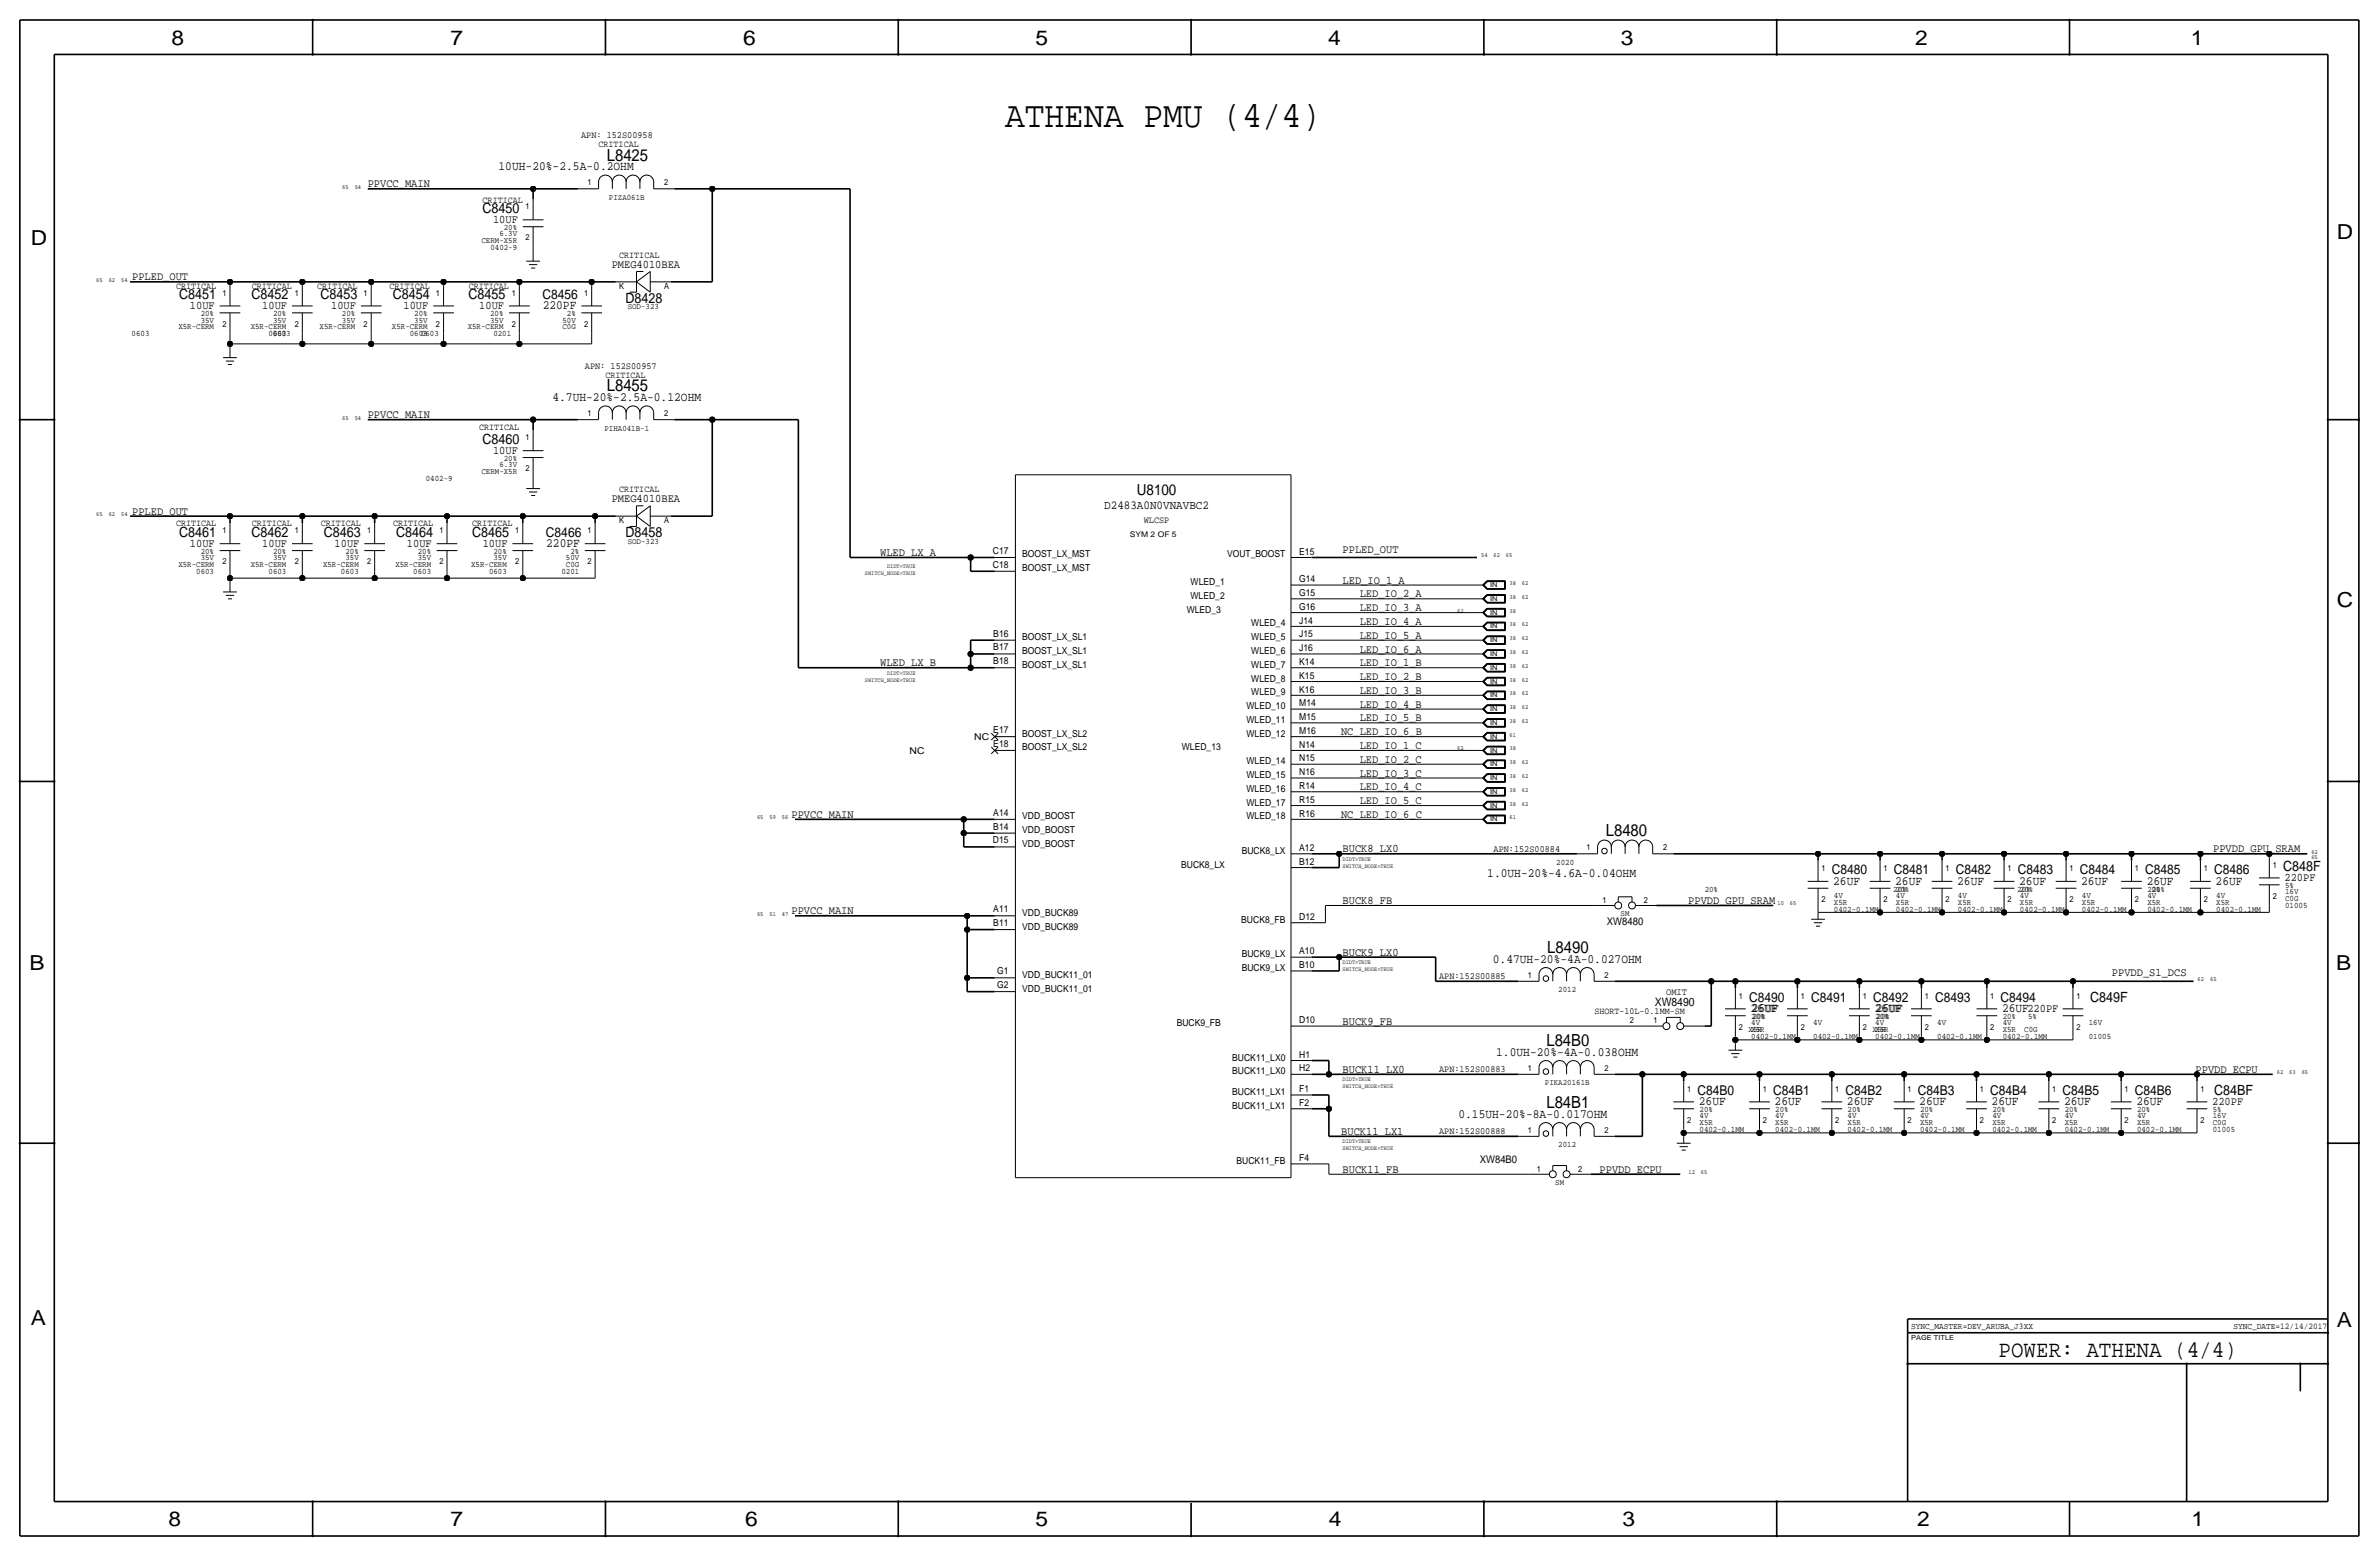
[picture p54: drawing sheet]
<svg xmlns="http://www.w3.org/2000/svg" width="877mm" height="574mm" viewBox="0 0 877 574" stroke-linecap="round" stroke-linejoin="round" font-family="sans-serif">
<defs><g id="words">
<text font-size="13.6" x="370.5" y="46.7">ATHENA PMU (4/4)</text>
<text font-size="8.6" x="736.8" y="500.1">POWER: ATHENA (4/4)</text>
<g font-size="7.6">
<text x="63.2" y="16.5">8</text>
<text x="166.1" y="16.5">7</text>
<text x="274" y="16.5">6</text>
<text x="381.7" y="16.5">5</text>
<text x="489.7" y="16.5">4</text>
<text x="597.6" y="16.5">3</text>
<text x="706.1" y="16.5">2</text>
<text x="807.7" y="16.5">1</text>
<text x="861.5" y="88.1">D</text>
<text x="11.4" y="90.4">D</text>
<text x="861.5" y="223.8">C</text>
<text x="10.8" y="357.6">B</text>
<text x="861.3" y="357.4">B</text>
<text x="11.3" y="488.4">A</text>
<text x="861.5" y="489.2">A</text>
<text x="62.2" y="562.6">8</text>
<text x="166" y="562.6">7</text>
<text x="274.8" y="562.6">6</text>
<text x="381.7" y="562.6">5</text>
<text x="489.9" y="562.6">4</text>
<text x="598.1" y="562.6">3</text>
<text x="706.8" y="562.6">2</text>
<text x="807.9" y="562.6">1</text>
</g>
<g font-size="6.2">
<text x="223.7" y="59.2">L8425</text>
<text x="223.7" y="144.3">L8455</text>
<text x="592" y="308.1">L8480</text>
<text x="570.4" y="351.3">L8490</text>
<text x="570.1" y="385.6">L84B0</text>
<text x="570.1" y="408.4">L84B1</text>
</g>
<text font-size="5.6" x="419.1" y="182.6">U8100</text>
<g font-size="5.2">
<text x="177.8" y="78.5">C8450</text>
<text x="66.1" y="110.2">C8451</text>
<text x="92.7" y="110.2">C8452</text>
<text x="118.1" y="110.2">C8453</text>
<text x="144.8" y="110.2">C8454</text>
<text x="172.8" y="110.2">C8455</text>
<text x="230.6" y="111.5">D8428</text>
<text x="177.8" y="163.6">C8460</text>
<text x="66.1" y="197.9">C8461</text>
<text x="92.7" y="197.9">C8462</text>
<text x="119.4" y="197.9">C8463</text>
<text x="146.1" y="197.9">C8464</text>
<text x="174" y="197.9">C8465</text>
<text x="230.6" y="197.9">D8458</text>
<text x="841.7" y="321.1">C848F</text>
<text x="770.6" y="369.3">C849F</text>
<text x="816.3" y="403.6">C84BF</text>
</g>
<g font-size="5">
<text x="200" y="110.2">C8456</text>
<text x="201.3" y="197.9">C8466</text>
<text x="675.3" y="322.3">C8480</text>
<text x="698.2" y="322.3">C8481</text>
<text x="721.1" y="322.3">C8482</text>
<text x="743.9" y="322.3">C8483</text>
<text x="766.8" y="322.3">C8484</text>
<text x="790.9" y="322.3">C8485</text>
<text x="816.3" y="322.3">C8486</text>
<text x="644.9" y="369.3">C8490</text>
<text x="667.7" y="369.3">C8491</text>
<text x="690.6" y="369.3">C8492</text>
<text x="713.4" y="369.3">C8493</text>
<text x="737.6" y="369.3">C8494</text>
<text x="625.8" y="403.6">C84B0</text>
<text x="653.7" y="403.6">C84B1</text>
<text x="680.4" y="403.6">C84B2</text>
<text x="707.1" y="403.6">C84B3</text>
<text x="733.8" y="403.6">C84B4</text>
<text x="760.4" y="403.6">C84B5</text>
<text x="787.1" y="403.6">C84B6</text>
</g>
<g font-size="4.7">
<text x="183.8" y="62.7">10UH-20%-2.5A-0.2OHM</text>
<text x="200.1" y="114">220PF</text>
<text x="203.6" y="147.8">4.7UH-20%-2.5A-0.12OHM</text>
<text x="201.3" y="201.7">220PF</text>
<text x="548.3" y="323.1">1.0UH-20%-4.6A-0.04OHM</text>
<text x="675.8" y="326.1">26UF</text>
<text x="698.7" y="326.1">26UF</text>
<text x="721.6" y="326.1">26UF</text>
<text x="744.4" y="326.1">26UF</text>
<text x="767.3" y="326.1">26UF</text>
<text x="791.4" y="326.1">26UF</text>
<text x="816.8" y="326.1">26UF</text>
<text x="550.4" y="354.8">0.47UH-20%-4A-0.027OHM</text>
<text x="645.4" y="373.1">26UF</text>
<text x="645.8" y="373.1">26UF</text>
<text x="691.1" y="373.1">26UF</text>
<text x="691.6" y="373.1">26UF</text>
<text x="738.1" y="373.1">26UF220PF</text>
<text x="551.6" y="389.1">1.0UH-20%-4A-0.038OHM</text>
<text x="626.3" y="407.4">26UF</text>
<text x="654.3" y="407.4">26UF</text>
<text x="680.9" y="407.4">26UF</text>
<text x="707.6" y="407.4">26UF</text>
<text x="734.3" y="407.4">26UF</text>
<text x="760.9" y="407.4">26UF</text>
<text x="787.6" y="407.4">26UF</text>
<text x="537.7" y="412">0.15UH-20%-8A-0.017OHM</text>
</g>
<text font-size="4.5" x="407.1" y="187.7">D2483A0N0VNAVBC2</text>
<g font-size="4.3">
<text x="135.6" y="69.1">PPVCC_MAIN</text>
<text x="181.8" y="82.3">10UF</text>
<text x="225.5" y="98.8">PMEG4010BEA</text>
<text x="48.7" y="103.4">PPLED_OUT</text>
<text x="70" y="114">10UF</text>
<text x="96.7" y="114">10UF</text>
<text x="122.1" y="114">10UF</text>
<text x="148.8" y="114">10UF</text>
<text x="176.7" y="114">10UF</text>
<text x="135.6" y="154.2">PPVCC_MAIN</text>
<text x="181.8" y="167.4">10UF</text>
<text x="225.5" y="185.2">PMEG4010BEA</text>
<text x="48.7" y="189.7">PPLED_OUT</text>
<text x="70" y="201.7">10UF</text>
<text x="96.7" y="201.7">10UF</text>
<text x="123.4" y="201.7">10UF</text>
<text x="150" y="201.7">10UF</text>
<text x="178" y="201.7">10UF</text>
<text x="495" y="203.7">PPLED_OUT</text>
<text x="324.5" y="205">WLED_LX_A</text>
<text x="495" y="215.1">LED_IO_1_A</text>
<text x="501.3" y="220.2">LED_IO_2_A</text>
<text x="501.3" y="225.3">LED_IO_3_A</text>
<text x="501.3" y="230.4">LED_IO_4_A</text>
<text x="501.3" y="235.4">LED_IO_5_A</text>
<text x="324.5" y="245.6">WLED_LX_B</text>
<text x="501.3" y="240.5">LED_IO_6_A</text>
<text x="501.3" y="245.6">LED_IO_1_B</text>
<text x="501.3" y="250.7">LED_IO_2_B</text>
<text x="501.3" y="255.8">LED_IO_3_B</text>
<text x="501.3" y="260.8">LED_IO_4_B</text>
<text x="501.3" y="265.9">LED_IO_5_B</text>
<text x="494.4" y="271">NC_LED_IO_6_B</text>
<text x="501.3" y="276.1">LED_IO_1_C</text>
<text x="501.3" y="281.2">LED_IO_2_C</text>
<text x="501.3" y="286.2">LED_IO_3_C</text>
<text x="501.3" y="291.3">LED_IO_4_C</text>
<text x="501.3" y="296.4">LED_IO_5_C</text>
<text x="291.8" y="301.5">PPVCC_MAIN</text>
<text x="494.4" y="301.5">NC_LED_IO_6_C</text>
<text x="495" y="314.2">BUCK8_LX0</text>
<text x="815.9" y="314.2">PPVDD_GPU_SRAM</text>
<text x="842.2" y="324.9">220PF</text>
<text x="495" y="333.2">BUCK8_FB</text>
<text x="622.4" y="333.2">PPVDD_GPU_SRAM</text>
<text x="291.8" y="337.1">PPVCC_MAIN</text>
<text x="495" y="352.3">BUCK9_LX0</text>
<text x="778.6" y="359.9">PPVDD_S1_DCS</text>
<text x="610.1" y="370.8">XW8490</text>
<text x="495" y="377.7">BUCK9_FB</text>
<text x="495" y="395.5">BUCK11_LX0</text>
<text x="809.4" y="395.5">PPVDD_ECPU</text>
<text x="815.5" y="407.4">220PF</text>
<text x="494.5" y="418.3">BUCK11_LX1</text>
<text x="495" y="432.3">BUCK11_FB</text>
<text x="589.7" y="432.3">PPVDD_ECPU</text>
</g>
<g font-size="3.9">
<text x="592.4" y="341.1">XW8480</text>
<text x="545.6" y="428.8">XW84B0</text>
</g>
<text font-size="3.6" x="614.3" y="366.8">OMIT</text>
<g font-size="3.5">
<text x="214.2" y="50.7">APN: 152S00958</text>
<text x="220.7" y="54.4">CRITICAL</text>
<text x="177.9" y="74.7">CRITICAL</text>
<text x="228.3" y="95">CRITICAL</text>
<text x="64.9" y="106.4">CRITICAL</text>
<text x="92.8" y="106.4">CRITICAL</text>
<text x="117" y="106.4">CRITICAL</text>
<text x="143.6" y="106.4">CRITICAL</text>
<text x="172.8" y="106.4">CRITICAL</text>
<text x="215.6" y="135.9">APN: 152S00957</text>
<text x="223.2" y="139.4">CRITICAL</text>
<text x="176.7" y="158.5">CRITICAL</text>
<text x="228.3" y="181.4">CRITICAL</text>
<text x="64.9" y="194.1">CRITICAL</text>
<text x="92.8" y="194.1">CRITICAL</text>
<text x="118.2" y="194.1">CRITICAL</text>
<text x="144.9" y="194.1">CRITICAL</text>
<text x="174.1" y="194.1">CRITICAL</text>
<text x="421.7" y="192.8">WLCSP</text>
<text x="366" y="209.3">C18</text>
<text x="366" y="204.2">C17</text>
<text x="376.9" y="205.5">BOOST_LX_MST</text>
<text x="452.4" y="205.5">VOUT_BOOST</text>
<text x="479" y="204.4">E15</text>
<text x="376.9" y="210.6">BOOST_LX_MST</text>
<text x="439" y="215.6">WLED_1</text>
<text x="479" y="214.6">G14</text>
<text x="438.9" y="220.7">WLED_2</text>
<text x="479" y="219.7">G15</text>
<text x="437.5" y="225.8">WLED_3</text>
<text x="479" y="224.8">G16</text>
<text x="461.3" y="230.9">WLED_4</text>
<text x="479" y="229.9">J14</text>
<text x="366.2" y="239.7">B17</text>
<text x="366.2" y="234.7">B16</text>
<text x="376.9" y="236">BOOST_LX_SL1</text>
<text x="461.3" y="236">WLED_5</text>
<text x="479" y="234.9">J15</text>
<text x="366.2" y="244.8">B18</text>
<text x="376.9" y="241">BOOST_LX_SL1</text>
<text x="461.3" y="241">WLED_6</text>
<text x="479" y="245.1">K14</text>
<text x="479" y="240">J16</text>
<text x="376.9" y="246.1">BOOST_LX_SL1</text>
<text x="461.3" y="246.1">WLED_7</text>
<text x="461.3" y="251.2">WLED_8</text>
<text x="479" y="250.2">K15</text>
<text x="461.3" y="256.3">WLED_9</text>
<text x="479" y="255.3">K16</text>
<text x="459.6" y="261.4">WLED_10</text>
<text x="479" y="260.3">M14</text>
<text x="459.6" y="266.4">WLED_11</text>
<text x="479" y="265.4">M15</text>
<text x="359.2" y="272.8">NC</text>
<text x="366.2" y="275.3">E18</text>
<text x="366.2" y="270.2">E17</text>
<text x="376.9" y="271.5">BOOST_LX_SL2</text>
<text x="459.6" y="271.5">WLED_12</text>
<text x="479" y="275.6">N14</text>
<text x="479" y="270.5">M16</text>
<text x="335.4" y="277.9">NC</text>
<text x="376.9" y="276.6">BOOST_LX_SL2</text>
<text x="435.7" y="276.6">WLED_13</text>
<text x="459.6" y="281.7">WLED_14</text>
<text x="479" y="280.7">N15</text>
<text x="459.6" y="286.8">WLED_15</text>
<text x="479" y="285.7">N16</text>
<text x="459.6" y="291.8">WLED_16</text>
<text x="479" y="290.8">R14</text>
<text x="459.6" y="296.9">WLED_17</text>
<text x="479" y="295.9">R15</text>
<text x="366.2" y="305.8">B14</text>
<text x="366.2" y="300.7">A14</text>
<text x="376.9" y="302">VDD_BOOST</text>
<text x="459.6" y="302">WLED_18</text>
<text x="479" y="301">R16</text>
<text x="366" y="310.9">D15</text>
<text x="376.9" y="307.1">VDD_BOOST</text>
<text x="376.9" y="312.2">VDD_BOOST</text>
<text x="457.8" y="314.7">BUCK8_LX</text>
<text x="479" y="313.7">A12</text>
<text x="550.6" y="313.9">APN:152S00884</text>
<text x="435.4" y="319.8">BUCK8_LX</text>
<text x="479" y="318.7">B12</text>
<text x="366.2" y="341.4">B11</text>
<text x="366.2" y="336.3">A11</text>
<text x="376.9" y="337.6">VDD_BUCK89</text>
<text x="457.6" y="340.1">BUCK8_FB</text>
<text x="479" y="339.1">D12</text>
<text x="376.9" y="342.7">VDD_BUCK89</text>
<text x="457.8" y="352.8">BUCK9_LX</text>
<text x="479" y="351.8">A10</text>
<text x="367.6" y="359.1">G1</text>
<text x="457.8" y="357.9">BUCK9_LX</text>
<text x="479" y="356.8">B10</text>
<text x="367.6" y="364.2">G2</text>
<text x="376.9" y="360.4">VDD_BUCK11_01</text>
<text x="376.9" y="365.5">VDD_BUCK11_01</text>
<text x="530.6" y="360.9">APN:152S00885</text>
<text x="479" y="377.2">D10</text>
<text x="587.8" y="373.6">SHORT-10L-0.1MM-SM</text>
<text x="433.8" y="378.2">BUCK9_FB</text>
<text x="479" y="389.9">H1</text>
<text x="454.3" y="396">BUCK11_LX0</text>
<text x="454.3" y="390.9">BUCK11_LX0</text>
<text x="479" y="394.9">H2</text>
<text x="530.6" y="395.2">APN:152S00883</text>
<text x="454.3" y="403.6">BUCK11_LX1</text>
<text x="479" y="407.6">F2</text>
<text x="479" y="402.6">F1</text>
<text x="454.3" y="408.7">BUCK11_LX1</text>
<text x="530.6" y="418.1">APN:152S00888</text>
<text x="455.9" y="429">BUCK11_FB</text>
<text x="479" y="428">F4</text>
</g>
<g font-size="3.2">
<text x="704.5" y="490">SYNC_MASTER=DEV_ARUBA_J3XX</text>
<text x="823.4" y="490">SYNC_DATE=12/14/2017</text>
</g>
<g font-size="3.1">
<text x="216.6" y="68.3">1</text>
<text x="244.8" y="68.3">2</text>
<text x="193.7" y="77.2">1</text>
<text x="224.5" y="73.7">PIZA061B</text>
<text x="177.5" y="89.7">CERM-X5R</text>
<text x="184.1" y="87.1">6.3V</text>
<text x="185.8" y="84.8">20%</text>
<text x="193.7" y="88.6">2</text>
<text x="180.8" y="92.2">0402-9</text>
<text x="228.3" y="106.4">K</text>
<text x="244.8" y="106.4">A</text>
<text x="82" y="109">1</text>
<text x="108.7" y="109">1</text>
<text x="134.1" y="109">1</text>
<text x="160.7" y="109">1</text>
<text x="188.7" y="109">1</text>
<text x="215.3" y="109">1</text>
<text x="74" y="116.6">20%</text>
<text x="74" y="118.9">35V</text>
<text x="100.7" y="118.9">35V</text>
<text x="100.7" y="116.6">20%</text>
<text x="126.1" y="116.6">20%</text>
<text x="126.1" y="118.9">35V</text>
<text x="152.7" y="118.9">35V</text>
<text x="152.7" y="116.6">20%</text>
<text x="180.7" y="118.9">35V</text>
<text x="180.7" y="116.6">20%</text>
<text x="207.3" y="118.9">50V</text>
<text x="209" y="116.6">2%</text>
<text x="231.4" y="114">SOD-323</text>
<text x="48.5" y="124">0603</text>
<text x="65.7" y="121.4">X5R-CERM</text>
<text x="82" y="120.4">2</text>
<text x="92.4" y="121.4">X5R-CERM</text>
<text x="99" y="124">0603</text>
<text x="100.6" y="124">0603</text>
<text x="108.7" y="120.4">2</text>
<text x="117.8" y="121.4">X5R-CERM</text>
<text x="134.1" y="120.4">2</text>
<text x="144.5" y="121.4">X5R-CERM</text>
<text x="151.1" y="124">0603</text>
<text x="155.2" y="124">0603</text>
<text x="160.7" y="120.4">2</text>
<text x="172.4" y="121.4">X5R-CERM</text>
<text x="181.9" y="124">0201</text>
<text x="188.7" y="120.4">2</text>
<text x="207.3" y="121.4">C0G</text>
<text x="215.3" y="120.4">2</text>
<text x="216.6" y="153.4">1</text>
<text x="244.8" y="153.4">2</text>
<text x="222.8" y="158.7">PIHA041B-1</text>
<text x="193.7" y="162.3">1</text>
<text x="184.1" y="172.2">6.3V</text>
<text x="185.8" y="169.9">20%</text>
<text x="193.7" y="173.7">2</text>
<text x="157" y="177.3">0402-9</text>
<text x="177.5" y="174.8">CERM-X5R</text>
<text x="82" y="196.6">1</text>
<text x="108.7" y="196.6">1</text>
<text x="135.3" y="196.6">1</text>
<text x="162" y="196.6">1</text>
<text x="189.9" y="196.6">1</text>
<text x="216.6" y="196.6">1</text>
<text x="228.3" y="192.8">K</text>
<text x="244.8" y="192.8">A</text>
<text x="231.4" y="200.4">SOD-323</text>
<text x="65.7" y="209">X5R-CERM</text>
<text x="74" y="206.5">35V</text>
<text x="74" y="204.2">20%</text>
<text x="82" y="208">2</text>
<text x="92.4" y="209">X5R-CERM</text>
<text x="100.7" y="206.5">35V</text>
<text x="100.7" y="204.2">20%</text>
<text x="108.7" y="208">2</text>
<text x="119.1" y="209">X5R-CERM</text>
<text x="127.3" y="206.5">35V</text>
<text x="127.3" y="204.2">20%</text>
<text x="135.3" y="208">2</text>
<text x="145.8" y="209">X5R-CERM</text>
<text x="154" y="206.5">35V</text>
<text x="154" y="204.2">20%</text>
<text x="162" y="208">2</text>
<text x="173.7" y="209">X5R-CERM</text>
<text x="181.9" y="206.5">35V</text>
<text x="181.9" y="204.2">20%</text>
<text x="189.9" y="208">2</text>
<text x="208.6" y="206.5">50V</text>
<text x="208.6" y="209">C0G</text>
<text x="210.3" y="204.2">2%</text>
<text x="216.6" y="208">2</text>
<text x="72.3" y="211.6">0603</text>
<text x="99" y="211.6">0603</text>
<text x="125.7" y="211.6">0603</text>
<text x="152.4" y="211.6">0603</text>
<text x="180.3" y="211.6">0603</text>
<text x="207" y="211.6">0201</text>
<text x="584.9" y="313.4">1</text>
<text x="613.1" y="313.4">2</text>
<text x="573.7" y="318.8">2020</text>
<text x="671.5" y="321.1">1</text>
<text x="694.4" y="321.1">1</text>
<text x="717.2" y="321.1">1</text>
<text x="740.1" y="321.1">1</text>
<text x="763" y="321.1">1</text>
<text x="787.1" y="321.1">1</text>
<text x="812.5" y="321.1">1</text>
<text x="837.9" y="319.8">1</text>
<text x="628.5" y="328.7">20%</text>
<text x="698" y="328.7">20%</text>
<text x="699" y="328.7">20%</text>
<text x="743.7" y="328.7">20%</text>
<text x="744.7" y="328.7">20%</text>
<text x="791.7" y="328.7">20%</text>
<text x="793.3" y="328.7">20%</text>
<text x="842.5" y="329.7">16V</text>
<text x="842.5" y="327.4">5%</text>
<text x="590.8" y="333">1</text>
<text x="606" y="333">2</text>
<text x="671.5" y="332.5">2</text>
<text x="676.1" y="333.5">X5R</text>
<text x="676.1" y="331">4V</text>
<text x="694.4" y="332.5">2</text>
<text x="699" y="333.5">X5R</text>
<text x="699" y="331">4V</text>
<text x="717.2" y="332.5">2</text>
<text x="721.8" y="333.5">X5R</text>
<text x="721.8" y="331">4V</text>
<text x="740.1" y="332.5">2</text>
<text x="744.7" y="333.5">X5R</text>
<text x="744.7" y="331">4V</text>
<text x="763" y="332.5">2</text>
<text x="767.5" y="331">4V</text>
<text x="767.5" y="333.5">X5R</text>
<text x="787.1" y="332.5">2</text>
<text x="791.7" y="333.5">X5R</text>
<text x="791.7" y="331">4V</text>
<text x="812.5" y="332.5">2</text>
<text x="817.1" y="333.5">X5R</text>
<text x="817.1" y="331">4V</text>
<text x="837.9" y="331.2">2</text>
<text x="842.5" y="332.2">C0G</text>
<text x="842.5" y="334.8">01005</text>
<text x="597.5" y="337.6">SM</text>
<text x="676.1" y="336">0402-0.1MM</text>
<text x="699" y="336">0402-0.1MM</text>
<text x="721.8" y="336">0402-0.1MM</text>
<text x="744.7" y="336">0402-0.1MM</text>
<text x="767.5" y="336">0402-0.1MM</text>
<text x="791.7" y="336">0402-0.1MM</text>
<text x="817.1" y="336">0402-0.1MM</text>
<text x="563.3" y="360.4">1</text>
<text x="574.5" y="365.8">2012</text>
<text x="591.5" y="360.4">2</text>
<text x="641" y="368">1</text>
<text x="663.9" y="368">1</text>
<text x="686.8" y="368">1</text>
<text x="709.6" y="368">1</text>
<text x="733.8" y="368">1</text>
<text x="765.5" y="368">1</text>
<text x="600.9" y="377.2">2</text>
<text x="609.5" y="377.2">1</text>
<text x="645.6" y="375.7">20%</text>
<text x="645.6" y="378">4V</text>
<text x="646.1" y="375.7">20%</text>
<text x="668.5" y="378">4V</text>
<text x="691.3" y="378">4V</text>
<text x="691.3" y="375.7">20%</text>
<text x="691.8" y="375.7">20%</text>
<text x="714.2" y="378">4V</text>
<text x="738.3" y="375.7">20%</text>
<text x="738.3" y="378">4V</text>
<text x="747.7" y="375.7">5%</text>
<text x="770.1" y="378">16V</text>
<text x="641" y="379.5">2</text>
<text x="644.7" y="380.5">X5R</text>
<text x="645.6" y="380.5">X5R</text>
<text x="645.6" y="383">0402-0.1MM</text>
<text x="663.9" y="379.5">2</text>
<text x="668.5" y="383">0402-0.1MM</text>
<text x="686.8" y="379.5">2</text>
<text x="690.4" y="380.5">X5R</text>
<text x="691.3" y="383">0402-0.1MM</text>
<text x="691.3" y="380.5">X5R</text>
<text x="709.6" y="379.5">2</text>
<text x="714.2" y="383">0402-0.1MM</text>
<text x="733.8" y="379.5">2</text>
<text x="738.3" y="383">0402-0.1MM</text>
<text x="738.3" y="380.5">X5R</text>
<text x="746.3" y="380.5">C0G</text>
<text x="765.5" y="379.5">2</text>
<text x="770.1" y="383">01005</text>
<text x="563.3" y="394.7">1</text>
<text x="591.5" y="394.7">2</text>
<text x="569.6" y="400">PIKA20161B</text>
<text x="622" y="402.3">1</text>
<text x="649.9" y="402.3">1</text>
<text x="676.6" y="402.3">1</text>
<text x="703.3" y="402.3">1</text>
<text x="729.9" y="402.3">1</text>
<text x="756.6" y="402.3">1</text>
<text x="783.3" y="402.3">1</text>
<text x="811.2" y="402.3">1</text>
<text x="622" y="413.8">2</text>
<text x="626.6" y="412.2">4V</text>
<text x="626.6" y="410">20%</text>
<text x="649.9" y="413.8">2</text>
<text x="654.5" y="412.2">4V</text>
<text x="654.5" y="410">20%</text>
<text x="676.6" y="413.8">2</text>
<text x="681.2" y="412.2">4V</text>
<text x="681.2" y="410">20%</text>
<text x="703.3" y="413.8">2</text>
<text x="707.8" y="410">20%</text>
<text x="707.8" y="412.2">4V</text>
<text x="729.9" y="413.8">2</text>
<text x="734.5" y="412.2">4V</text>
<text x="734.5" y="410">20%</text>
<text x="756.6" y="413.8">2</text>
<text x="761.2" y="412.2">4V</text>
<text x="761.2" y="410">20%</text>
<text x="783.3" y="413.8">2</text>
<text x="787.9" y="412.2">4V</text>
<text x="787.9" y="410">20%</text>
<text x="811.2" y="413.8">2</text>
<text x="815.8" y="410">5%</text>
<text x="815.8" y="412.2">16V</text>
<text x="563.3" y="417.6">1</text>
<text x="591.5" y="417.6">2</text>
<text x="626.6" y="417.3">0402-0.1MM</text>
<text x="626.6" y="414.8">X5R</text>
<text x="654.5" y="417.3">0402-0.1MM</text>
<text x="654.5" y="414.8">X5R</text>
<text x="681.2" y="417.3">0402-0.1MM</text>
<text x="681.2" y="414.8">X5R</text>
<text x="707.8" y="414.8">X5R</text>
<text x="707.8" y="417.3">0402-0.1MM</text>
<text x="734.5" y="417.3">0402-0.1MM</text>
<text x="734.5" y="414.8">X5R</text>
<text x="761.2" y="417.3">0402-0.1MM</text>
<text x="761.2" y="414.8">X5R</text>
<text x="787.9" y="417.3">0402-0.1MM</text>
<text x="787.9" y="414.8">X5R</text>
<text x="815.8" y="414.8">C0G</text>
<text x="815.8" y="417.3">01005</text>
<text x="574.5" y="422.9">2012</text>
<text x="566.6" y="432.1">1</text>
<text x="573.4" y="436.6">SM</text>
<text x="581.9" y="432.1">2</text>
</g>
<text font-size="2.9" x="416.5" y="197.9">SYM 2 OF 5</text>
<g font-size="2.5">
<text x="549.4" y="221.5">IN</text>
<text x="549.4" y="216.4">IN</text>
<text x="549.4" y="226.6">IN</text>
<text x="549.4" y="231.6">IN</text>
<text x="549.4" y="236.7">IN</text>
<text x="549.4" y="241.8">IN</text>
<text x="549.4" y="252">IN</text>
<text x="549.4" y="246.9">IN</text>
<text x="549.4" y="257">IN</text>
<text x="549.4" y="262.1">IN</text>
<text x="549.4" y="267.2">IN</text>
<text x="549.4" y="272.3">IN</text>
<text x="549.4" y="277.4">IN</text>
<text x="549.4" y="282.4">IN</text>
<text x="549.4" y="287.5">IN</text>
<text x="549.4" y="292.6">IN</text>
<text x="549.4" y="297.7">IN</text>
<text x="549.4" y="302.8">IN</text>
<text x="704.5" y="493.8">PAGE TITLE</text>
</g>
<g font-size="2.3">
<text x="126.2" y="69.6">65</text>
<text x="130.8" y="69.6">54</text>
<text x="35.5" y="103.9">65</text>
<text x="40.1" y="103.9">62</text>
<text x="44.7" y="103.9">54</text>
<text x="126.2" y="154.7">65</text>
<text x="130.8" y="154.7">54</text>
<text x="35.5" y="190.2">65</text>
<text x="40.1" y="190.2">62</text>
<text x="44.7" y="190.2">54</text>
<text x="546" y="205.5">54</text>
<text x="550.6" y="205.5">62</text>
<text x="555.2" y="205.5">65</text>
<text x="556.5" y="215.6">38</text>
<text x="561.1" y="215.6">62</text>
<text x="556.5" y="220.7">38</text>
<text x="561.1" y="220.7">62</text>
<text x="537.3" y="225.8">62</text>
<text x="556.5" y="225.8">38</text>
<text x="556.5" y="230.9">38</text>
<text x="561.1" y="230.9">62</text>
<text x="556.5" y="236">38</text>
<text x="561.1" y="236">62</text>
<text x="556.5" y="241">38</text>
<text x="561.1" y="241">62</text>
<text x="556.5" y="251.2">38</text>
<text x="556.5" y="246.1">38</text>
<text x="561.1" y="251.2">62</text>
<text x="561.1" y="246.1">62</text>
<text x="556.5" y="256.3">38</text>
<text x="561.1" y="256.3">62</text>
<text x="556.5" y="261.4">38</text>
<text x="561.1" y="261.4">62</text>
<text x="556.5" y="266.4">38</text>
<text x="561.1" y="266.4">62</text>
<text x="556.5" y="271.5">61</text>
<text x="537.3" y="276.6">62</text>
<text x="556.5" y="281.7">38</text>
<text x="556.5" y="276.6">38</text>
<text x="561.1" y="281.7">62</text>
<text x="556.5" y="286.8">38</text>
<text x="561.1" y="286.8">62</text>
<text x="556.5" y="291.8">38</text>
<text x="561.1" y="291.8">62</text>
<text x="556.5" y="296.9">38</text>
<text x="561.1" y="296.9">62</text>
<text x="279.1" y="302">65</text>
<text x="283.7" y="302">59</text>
<text x="288.2" y="302">56</text>
<text x="556.5" y="302">61</text>
<text x="852.1" y="316.5">65</text>
<text x="852.1" y="314.7">62</text>
<text x="655.3" y="333.8">10</text>
<text x="659.8" y="333.8">65</text>
<text x="279.1" y="337.6">65</text>
<text x="283.7" y="337.6">51</text>
<text x="288.2" y="337.6">47</text>
<text x="810.2" y="361.7">62</text>
<text x="814.8" y="361.7">65</text>
<text x="839.4" y="396">62</text>
<text x="844" y="396">63</text>
<text x="848.6" y="396">65</text>
<text x="622.5" y="432.8">12</text>
<text x="627.1" y="432.8">65</text>
</g>
<g font-size="2.2">
<text x="327" y="209.3">DIDT=TRUE</text>
<text x="318.8" y="211.8">SWITCH_NODE=TRUE</text>
<text x="318.8" y="251.2">SWITCH_NODE=TRUE</text>
<text x="327" y="248.7">DIDT=TRUE</text>
<text x="495" y="317.2">DIDT=TRUE</text>
<text x="495" y="319.8">SWITCH_NODE=TRUE</text>
<text x="495" y="357.9">SWITCH_NODE=TRUE</text>
<text x="495" y="355.3">DIDT=TRUE</text>
<text x="495" y="401.1">SWITCH_NODE=TRUE</text>
<text x="495" y="398.5">DIDT=TRUE</text>
<text x="495" y="423.9">SWITCH_NODE=TRUE</text>
<text x="495" y="421.4">DIDT=TRUE</text>
</g>
</g></defs>
<g fill="none" stroke="#000" stroke-width=".6" stroke-linecap="butt">
<path d="M7.3 7.4v558.8zM7.3 7.4h862.3zM115.3 7.4v12.7zM223.2 7.4v12.7zM331.2 7.4v12.7zM439.1 7.4v12.7zM547.1 7.4v12.7zM655 7.4v12.7zM763 7.4v12.7zM869.6 7.4v558.8zM20 20.1v533.4zM20 20.1h838.2z"/>
<path d="M858.2 20.1v533.4zM135.6 69.6h60.9zM196.5 69.6h16.6zM196.5 69.6v3.8zM248.6 69.6h14zM262.6 69.6h50.8zM262.6 69.6v34.3zM313.4 69.6v135.9zM48 103.9h36.8zM84.8 103.9h26.7zM84.8 103.9v1.3zM111.5 103.9h25.4z"/>
<path d="M111.5 103.9v1.3zM136.9 103.9h26.6zM136.9 103.9v1.3zM163.5 103.9h28zM163.5 103.9v1.3zM191.5 103.9h26.6zM191.5 103.9v1.3zM218.1 103.9h8.9zM218.1 103.9v1.3zM247.3 103.9h15.3zM7.3 154.7h12.7zM135.6 154.7h60.9z"/>
<path d="M196.5 154.7h16.6zM196.5 154.7v3.8zM248.6 154.7h14zM262.6 154.7h31.7zM262.6 154.7v35.5zM294.3 154.7v91.4zM858.2 154.7h11.4zM48 190.2h36.8zM84.8 190.2h26.7zM84.8 190.2v2.6zM111.5 190.2h26.6zM111.5 190.2v2.6z"/>
<path d="M138.1 190.2h26.7zM138.1 190.2v2.6zM164.8 190.2v2.6zM164.8 190.2h27.9zM192.7 190.2h26.7zM192.7 190.2v2.6zM219.4 190.2h7.6zM219.4 190.2v2.6zM247.3 190.2h15.3zM313.4 205.5h44.4zM357.8 205.5v5.1zM357.8 210.6h8.9z"/>
<path d="M357.8 205.5h8.9zM483.6 205.5h60.9zM357.8 236v5zM357.8 236h8.9zM294.3 246.1h63.5zM357.8 241v5.1zM357.8 246.1h8.9zM357.8 241h8.9zM7.3 288h12.7zM858.2 288h11.4zM293.1 302h62.2zM355.3 302v5.1z"/>
<path d="M355.3 307.1h11.4zM355.3 307.1v5.1zM355.3 312.2h11.4zM355.3 302h11.4zM483.6 314.7h10.1zM483.6 319.8h10.1zM493.7 314.7h87.7zM493.7 314.7v5.1zM616.9 314.7h53.4zM670.3 314.7h22.8zM670.3 314.7v2.5zM693.1 314.7h22.9z"/>
<path d="M693.1 314.7v2.5zM716 314.7h22.8zM716 314.7v2.5zM738.8 314.7h22.9zM738.8 314.7v2.5zM761.7 314.7h24.1zM761.7 314.7v2.5zM785.8 314.7h25.4zM785.8 314.7v2.5zM811.2 314.7h25.4zM811.2 314.7v2.5zM836.6 314.7h14z"/>
<path d="M836.6 314.7v1.3zM293.1 337.6h63.5zM356.6 337.6h10.1zM356.6 337.6v5zM610.6 333.8h43.1zM356.6 342.6v17.8zM356.6 342.6h10.1zM483.6 352.8h10.1zM483.6 357.9h10.1zM493.7 352.8h35.6zM493.7 352.8v5.1zM529.3 352.8v8.9z"/>
<path d="M356.6 360.4h10.1zM356.6 360.4v5.1zM356.6 365.5h10.1zM529.3 361.7h30.5zM595.3 361.7h35.6zM628.3 378.2h2.6zM630.9 361.7v16.5zM630.9 361.7h8.9zM639.8 361.7h22.8zM639.8 361.7v2.5zM662.6 361.7v2.5zM662.6 361.7h22.9z"/>
<path d="M685.5 361.7h22.9zM685.5 361.7v2.5zM708.4 361.7h24.1zM708.4 361.7v2.5zM732.5 361.7h31.7zM732.5 361.7v2.5zM764.2 361.7v2.5zM764.2 361.7h44.5zM483.6 396h6.3zM483.6 390.9h6.3zM489.9 396h69.9zM489.9 390.9v5.1z"/>
<path d="M595.3 396h10.2zM605.5 396h15.2zM605.5 396v22.8zM620.7 396h28zM620.7 396v2.5zM648.7 396h26.6zM648.7 396v2.5zM675.3 396h26.7zM675.3 396v2.5zM702 396h26.7zM702 396v2.5zM728.7 396h26.6z"/>
<path d="M728.7 396v2.5zM755.3 396h26.7zM755.3 396v2.5zM782 396h28zM782 396v2.5zM810 396v2.5zM810 396h27.9zM483.6 408.7h6.3zM483.6 403.6h6.3zM489.9 418.8h69.9zM489.9 408.7v10.1zM489.9 403.6v5.1z"/>
<path d="M595.3 418.8h10.2zM7.3 421.4h12.7zM586.4 432.8h33.1zM858.2 421.4h11.4zM703.3 491.2h154.9zM703.3 486.2v5zM703.3 486.2h154.9zM703.3 491.2v62.3zM703.3 502.7h154.9zM806.1 502.7v50.8zM848.1 502.7v10.1zM20 553.5h838.2z"/>
<path d="M115.3 553.5v12.7zM223.2 553.5v12.7zM331.2 553.5v12.7zM439.1 554v12.2zM547.1 553.5v12.7zM655 553.5v12.7zM763 553.5v12.7zM7.3 566.2h862.3z"/>
</g>
<g fill="none" stroke="#000" stroke-width=".37">
<path d="M196.5 73.4v7.6zM213.1 69.6h7.6zM220.7 67.1a2.54 2.54 0 0 1 2.5-2.6 2.54 2.54 0 0 1 2.6 2.6 2.54 2.54 0 0 1 2.5-2.6 2.54 2.54 0 0 1 2.5 2.6 2.54 2.54 0 0 1 2.6-2.6 2.54 2.54 0 0 1 2.5 2.6 2.54 2.54 0 0 1 2.6-2.6 2.54 2.54 0 0 1 2.5 2.6M220.7 67.1v2.5zM225.8 67.1v2.5zM230.8 67.1v2.5zM235.9 67.1v2.5zM241 67.1v2.5zM241 69.6h7.6zM192.7 81h7.7zM192.7 83.6h7.7zM194 96.3h5.1z"/>
<path d="M195 97.5h3.1zM195.8 98.8h1.5zM196.5 91.2v2.5zM196.5 93.7v2.6zM196.5 83.6v7.6zM81 115.3h7.6zM81 112.8h7.6zM84.8 105.2v7.6zM84.8 115.3v7.6zM107.6 115.3h7.7zM107.6 112.8h7.7zM111.5 105.2v7.6z"/>
<path d="M111.5 115.3v7.6zM133 115.3h7.7zM133 112.8h7.7zM136.9 105.2v7.6zM136.9 115.3v7.6zM159.7 115.3h7.6zM159.7 112.8h7.6zM163.5 105.2v7.6zM163.5 115.3v7.6zM187.7 115.3h7.6zM187.7 112.8h7.6zM191.5 105.2v7.6z"/>
<path d="M191.5 115.3v7.6zM214.3 112.8h7.6zM214.3 115.3h7.6zM218.1 105.2v7.6zM218.1 115.3v7.6zM227 103.9h7.6zM232.1 107.7h2.5zM234.6 103.9l5.1 3.8zM234.6 103.9l5.1-3.8zM234.6 100.1h2.6zM234.6 100.1v7.6zM239.7 103.9h7.6z"/>
<path d="M239.7 100.1v7.6zM82.2 131.8h5.1zM83.3 133.1h3zM84 134.4h1.5zM84.8 126.7h26.7zM84.8 126.7v2.6zM84.8 122.9v3.8zM84.8 129.3v2.5zM111.5 126.7h25.4zM111.5 122.9v3.8zM136.9 122.9v3.8zM136.9 126.7h26.6z"/>
<path d="M163.5 122.9v3.8zM163.5 126.7h28zM191.5 126.7h26.6zM191.5 122.9v3.8zM218.1 122.9v3.8zM196.5 158.5v7.6zM213.1 154.7h7.6zM220.7 152.1a2.54 2.54 0 0 1 2.5-2.5 2.54 2.54 0 0 1 2.6 2.5 2.54 2.54 0 0 1 2.5-2.5 2.54 2.54 0 0 1 2.5 2.5 2.54 2.54 0 0 1 2.6-2.5 2.54 2.54 0 0 1 2.5 2.5 2.54 2.54 0 0 1 2.6-2.5 2.54 2.54 0 0 1 2.5 2.5M220.7 152.1v2.6zM225.8 152.1v2.6zM230.8 152.1v2.6zM235.9 152.1v2.6z"/>
<path d="M241 152.1v2.6zM241 154.7h7.6zM192.7 166.1h7.7zM192.7 168.7h7.7zM196.5 176.3v1.2zM196.5 168.7v7.6zM196.5 177.5v2.6zM374.3 175v259.1zM374.3 175h101.6zM475.9 175v259.1zM84.8 192.8v7.6zM111.5 192.8v7.6z"/>
<path d="M138.1 192.8v7.6zM164.8 192.8v7.6zM192.7 192.8v7.6zM194 180.1h5.1zM195 181.4h3.1zM195.8 182.6h1.5zM219.4 192.8v7.6zM227 190.2h7.6zM232.1 194.1h2.5zM234.6 190.2l5.1 3.9zM234.6 190.2l5.1-3.8zM234.6 186.4h2.6z"/>
<path d="M234.6 186.4v7.7zM239.7 190.2h7.6zM239.7 186.4v7.7zM81 202.9h7.6zM81 200.4h7.6zM82.2 218.2h5.1zM83.3 219.5h3zM84.8 213.1h26.7zM84.8 210.6v2.5zM84.8 213.1v2.5zM84.8 202.9v7.7zM84.8 215.6v2.6z"/>
<path d="M107.6 202.9h7.7zM107.6 200.4h7.7zM111.5 213.1h26.6zM111.5 210.6v2.5zM111.5 202.9v7.7zM134.3 202.9h7.6zM134.3 200.4h7.6zM138.1 213.1h26.7zM138.1 210.6v2.5zM138.1 202.9v7.7zM161 202.9h7.6zM161 200.4h7.6z"/>
<path d="M164.8 210.6v2.5zM164.8 202.9v7.7zM164.8 213.1h27.9zM188.9 200.4h7.6zM188.9 202.9h7.6zM192.7 213.1h26.7zM192.7 210.6v2.5zM192.7 202.9v7.7zM215.6 202.9h7.6zM215.6 200.4h7.6zM219.4 210.6v2.5zM219.4 202.9v7.7z"/>
<path d="M366.7 210.6h7.6zM366.7 205.5h7.6zM475.9 205.5h7.7zM475.9 215.6h7.7zM483.6 215.6h60.9zM544.5 215.6h2.6zM546.6 215.6l1.6 1.6zM546.8 215.6l1.4-1.4zM546.8 215.6l1.4 1.5zM546.9 215.6l1.4-1.3zM546.9 215.6l1.4 1.4zM547.1 215.6l1.2 1.3z"/>
<path d="M547.1 215.6l1.2-1.2zM548.2 219.2h6.8zM548.2 214.1h6.8zM548.2 214.1l-1.6 1.5zM548.2 217.2h6.8zM548.2 217.1h6.7zM548.2 219.3h6.7zM548.2 214.2h6.7zM548.3 217h6.5zM548.3 219.4h6.5zM548.3 214.3h6.5zM548.3 219.5h6.4z"/>
<path d="M548.3 214.4h6.4zM548.3 216.9h6.4zM554.7 219.5v2.5zM554.7 214.4v2.5zM554.8 219.4v2.7zM554.8 214.3v2.7zM554.9 219.3v2.9zM554.9 214.2v2.9zM555 219.2v3.1zM555 214.1v3.1zM84 220.7h1.5zM366.7 236h7.6z"/>
<path d="M475.9 220.7h7.7zM475.9 225.8h7.7zM475.9 230.9h7.7zM475.9 236h7.7zM483.6 236h60.9zM483.6 230.9h60.9zM483.6 225.8h60.9zM483.6 220.7h60.9zM544.5 225.8h2.6zM544.5 236h2.6zM544.5 230.9h2.6zM544.5 220.7h2.6z"/>
<path d="M546.6 225.8l1.6 1.6zM546.6 236l1.6 1.5zM546.6 230.9l1.6 1.6zM546.6 220.7l1.6 1.6zM546.6 230.9l1.6-1.6zM546.6 220.7l1.6-1.5zM546.8 225.8l1.4-1.5zM546.8 236l1.4-1.5zM546.8 230.9l1.4-1.5zM546.8 220.7l1.4-1.4zM546.8 225.8l1.4 1.5zM546.8 236l1.4 1.4z"/>
<path d="M546.8 230.9l1.4 1.5zM546.8 220.7l1.4 1.5zM546.9 225.8l1.4-1.4zM546.9 236l1.4-1.4zM546.9 230.9l1.4-1.4zM546.9 220.7l1.4-1.3zM546.9 225.8l1.4 1.4zM546.9 236l1.4 1.3zM546.9 230.9l1.4 1.4zM546.9 220.7l1.4 1.4zM547.1 225.8l1.2 1.3zM547.1 236l1.2 1.2z"/>
<path d="M547.1 230.9l1.2 1.3zM547.1 220.7l1.2 1.3zM547.1 225.8l1.2-1.3zM547.1 236l1.2-1.3zM547.1 230.9l1.2-1.3zM547.1 220.7l1.2-1.2zM548.2 239.5h6.8zM548.2 224.2h6.8zM548.2 234.4h6.8zM548.2 229.3h6.8zM548.2 239.5l-1.6 1.5zM548.2 224.2l-1.6 1.6z"/>
<path d="M548.2 234.4l-1.6 1.6zM548.2 227.4h6.8zM548.2 237.5h6.8zM548.2 232.5h6.8zM548.2 222.3h6.8zM548.2 227.3h6.7zM548.2 237.4h6.7zM548.2 232.4h6.7zM548.2 222.2h6.7zM548.2 239.6h6.7zM548.2 224.3h6.7zM548.2 234.5h6.7z"/>
<path d="M548.2 229.4h6.7zM548.3 227.2h6.5zM548.3 237.3h6.5zM548.3 232.3h6.5zM548.3 222.1h6.5zM548.3 239.7h6.5zM548.3 224.4h6.5zM548.3 234.6h6.5zM548.3 229.5h6.5zM548.3 239.8h6.4zM548.3 224.5h6.4zM548.3 227.1h6.4z"/>
<path d="M548.3 234.7h6.4zM548.3 237.2h6.4zM548.3 229.6h6.4zM548.3 232.2h6.4zM548.3 222h6.4zM554.7 239.8v2.5zM554.7 224.5v2.6zM554.7 234.7v2.5zM554.7 229.6v2.6zM554.8 239.7v2.7zM554.8 224.4v2.8zM554.8 234.6v2.7z"/>
<path d="M554.8 229.5v2.8zM554.9 239.6v2.9zM554.9 224.3v3zM554.9 234.5v2.9zM554.9 229.4v3zM555 239.5v3.1zM555 224.2v3.2zM555 234.4v3.1zM555 229.3v3.2zM366.7 241h7.6zM366.7 246.1h7.6zM475.9 241h7.7z"/>
<path d="M475.9 251.2h7.7zM475.9 246.1h7.7zM475.9 256.3h7.7zM483.6 246.1h60.9zM483.6 241h60.9zM483.6 251.2h60.9zM483.6 256.3h60.9zM544.5 256.3h2.6zM544.5 251.2h2.6zM544.5 246.1h2.6zM544.5 241h2.6zM546.6 256.3l1.6 1.6z"/>
<path d="M546.6 251.2l1.6 1.6zM546.6 246.1l1.6 1.6zM546.6 241l1.6 1.6zM546.6 251.2l1.6-1.6zM546.8 256.3l1.4-1.5zM546.8 251.2l1.4-1.5zM546.8 246.1l1.4-1.4zM546.8 241l1.4-1.4zM546.8 256.3l1.4 1.5zM546.8 251.2l1.4 1.5zM546.8 246.1l1.4 1.5zM546.8 241l1.4 1.5z"/>
<path d="M546.9 256.3l1.4-1.4zM546.9 246.1l1.4-1.3zM546.9 241l1.4-1.3zM546.9 256.3l1.4 1.4zM546.9 251.2l1.4 1.4zM546.9 246.1l1.4 1.4zM546.9 241l1.4 1.4zM547.1 256.3l1.2 1.3zM547.1 251.2l1.2 1.3zM547.1 246.1l1.2 1.3zM547.1 241l1.2 1.3zM547.1 256.3l1.2-1.3z"/>
<path d="M547.1 251.2l1.2-1.3zM547.1 246.1l1.2-1.2zM547.1 241l1.2-1.2zM548.2 254.7h6.8zM548.2 259.8h6.8zM548.2 249.6h6.8zM548.2 244.6h6.8zM548.2 254.7l-1.6 1.6zM548.2 244.6l-1.6 1.5zM548.2 257.9h6.8zM548.2 252.8h6.8zM548.2 247.7h6.8z"/>
<path d="M548.2 242.6h6.8zM548.2 257.8h6.7zM548.2 252.7h6.7zM548.2 247.6h6.7zM548.2 242.5h6.7zM548.2 254.8h6.7zM548.2 259.9h6.7zM548.2 249.7h6.7zM548.2 244.7h6.7zM548.3 257.7h6.5zM548.3 252.6h6.5zM548.3 247.5h6.5z"/>
<path d="M548.3 242.4h6.5zM548.3 260l-1.4 1.4zM548.3 249.8l-1.4 1.4zM548.3 254.9h6.5zM548.3 260h6.5zM548.3 249.8h6.5zM548.3 244.8h6.5zM548.3 255h6.4zM548.3 257.6h6.4zM548.3 249.9h6.4zM548.3 252.5h6.4zM548.3 244.9h6.4z"/>
<path d="M548.3 247.4h6.4zM548.3 242.3h6.4zM554.7 255v2.6zM554.7 249.9v2.6zM554.7 244.9v2.5zM554.8 254.9v2.8zM554.8 260v2.7zM554.8 249.8v2.8zM554.8 244.8v2.7zM554.9 254.8v3zM554.9 259.9v2.9zM554.9 249.7v3z"/>
<path d="M554.9 244.7v2.9zM555 254.7v3.2zM555 259.8v3.1zM555 249.6v3.2zM555 244.6v3.1zM365.5 277.9l2.5-2.6zM365.5 275.3l2.5 2.6zM365.5 272.8l2.5-2.5zM365.5 270.3l2.5 2.5zM366.7 276.6h7.6zM366.7 271.5h7.6zM475.9 271.5h7.7z"/>
<path d="M475.9 276.6h7.7zM475.9 266.4h7.7zM475.9 261.4h7.7zM483.6 271.5h60.9zM483.6 261.4h60.9zM483.6 266.4h60.9zM483.6 276.6h60.9zM544.5 276.6h2.6zM544.5 266.4h2.6zM544.5 271.5h2.6zM544.5 261.4h2.6zM546.6 276.6l1.6 1.6z"/>
<path d="M546.6 266.4l1.6 1.6zM546.6 271.5l1.6 1.6zM546.6 261.4l1.6 1.5zM546.6 276.6l1.6-1.6zM546.6 266.4l1.6-1.5zM546.6 271.5l1.6-1.5zM546.6 261.4l1.6-1.6zM546.8 276.6l1.4-1.5zM546.8 266.4l1.4-1.4zM546.8 271.5l1.4-1.4zM546.8 261.4l1.4-1.5zM546.8 276.6l1.4 1.5z"/>
<path d="M546.8 266.4l1.4 1.5zM546.8 271.5l1.4 1.5zM546.8 261.4l1.4 1.4zM546.9 276.6l1.4 1.4zM546.9 266.4l1.4 1.4zM546.9 271.5l1.4 1.4zM546.9 261.4l1.4 1.3zM547.1 276.6l1.2 1.3zM547.1 266.4l1.2 1.3zM547.1 271.5l1.2 1.3zM547.1 261.4l1.2 1.2zM547.1 276.6l1.2-1.3z"/>
<path d="M547.1 266.4l1.2-1.2zM547.1 271.5l1.2-1.2zM547.1 261.4l1.2-1.3zM548.2 275h6.8zM548.2 264.9h6.8zM548.2 270h6.8zM548.2 278.2h6.8zM548.2 268h6.8zM548.2 273.1h6.8zM548.2 262.9h6.8zM548.2 278.1h6.7zM548.2 267.9h6.7z"/>
<path d="M548.2 273h6.7zM548.2 262.8h6.7zM548.2 275.1h6.7zM548.2 265h6.7zM548.2 270.1h6.7zM548.3 278h6.5zM548.3 267.8h6.5zM548.3 272.9h6.5zM548.3 262.7h6.5zM548.3 275.2l-1.4 1.4zM548.3 265.1l-1.4 1.3zM548.3 270.2l-1.4 1.3z"/>
<path d="M548.3 275.2h6.5zM548.3 265.1h6.5zM548.3 270.2h6.5zM548.3 275.3h6.4zM548.3 277.9h6.4zM548.3 265.2h6.4zM548.3 267.7h6.4zM548.3 270.3h6.4zM548.3 272.8h6.4zM548.3 260.1h6.4zM548.3 262.6h6.4zM554.7 275.3v2.6z"/>
<path d="M554.7 265.2v2.5zM554.7 270.3v2.5zM554.7 260.1v2.5zM554.8 275.2v2.8zM554.8 265.1v2.7zM554.8 270.2v2.7zM554.9 275.1v3zM554.9 265v2.9zM554.9 270.1v2.9zM555 275v3.2zM555 264.9v3.1zM555 270v3.1z"/>
<path d="M475.9 281.7h7.7zM475.9 286.8h7.7zM475.9 291.8h7.7zM475.9 296.9h7.7zM483.6 296.9h60.9zM483.6 291.8h60.9zM483.6 286.8h60.9zM483.6 281.7h60.9zM544.5 291.8h2.6zM544.5 296.9h2.6zM544.5 281.7h2.6zM544.5 286.8h2.6z"/>
<path d="M546.6 291.8l1.6 1.6zM546.6 296.9l1.6 1.6zM546.6 281.7l1.6 1.6zM546.6 286.8l1.6 1.5zM546.6 281.7l1.6-1.6zM546.8 291.8l1.4-1.4zM546.8 296.9l1.4-1.4zM546.8 281.7l1.4-1.5zM546.8 286.8l1.4-1.5zM546.8 291.8l1.4 1.5zM546.8 296.9l1.4 1.5zM546.8 281.7l1.4 1.5z"/>
<path d="M546.8 286.8l1.4 1.4zM546.9 291.8l1.4-1.3zM546.9 296.9l1.4-1.3zM546.9 286.8l1.4-1.4zM546.9 291.8l1.4 1.4zM546.9 296.9l1.4 1.4zM546.9 281.7l1.4 1.4zM546.9 286.8l1.4 1.3zM547.1 291.8l1.2 1.3zM547.1 296.9l1.2 1.3zM547.1 281.7l1.2 1.3zM547.1 286.8l1.2 1.2z"/>
<path d="M547.1 291.8l1.2-1.2zM547.1 296.9l1.2-1.2zM547.1 281.7l1.2-1.3zM547.1 286.8l1.2-1.3zM548.2 290.3h6.8zM548.2 295.4h6.8zM548.2 280.1h6.8zM548.2 285.2h6.8zM548.2 290.3l-1.6 1.5zM548.2 295.4l-1.6 1.5zM548.2 285.2l-1.6 1.6zM548.2 293.4h6.8z"/>
<path d="M548.2 298.5h6.8zM548.2 283.3h6.8zM548.2 288.3h6.8zM548.2 293.3h6.7zM548.2 298.4h6.7zM548.2 283.2h6.7zM548.2 288.2h6.7zM548.2 290.4h6.7zM548.2 295.5h6.7zM548.2 280.2h6.7zM548.2 285.3h6.7zM548.3 293.2h6.5z"/>
<path d="M548.3 298.3h6.5zM548.3 283.1h6.5zM548.3 288.1h6.5zM548.3 280.3l-1.4 1.4zM548.3 290.5h6.5zM548.3 295.6h6.5zM548.3 280.3h6.5zM548.3 285.4h6.5zM548.3 290.6h6.4zM548.3 293.1h6.4zM548.3 295.7h6.4zM548.3 298.2h6.4z"/>
<path d="M548.3 280.4h6.4zM548.3 283h6.4zM548.3 285.5h6.4zM548.3 288h6.4zM554.7 290.6v2.5zM554.7 295.7v2.5zM554.7 280.4v2.6zM554.7 285.5v2.5zM554.8 290.5v2.7zM554.8 295.6v2.7zM554.8 280.3v2.8zM554.8 285.4v2.7z"/>
<path d="M554.9 290.4v2.9zM554.9 295.5v2.9zM554.9 280.2v3zM554.9 285.3v2.9zM555 290.3v3.1zM555 295.4v3.1zM555 280.1v3.2zM555 285.2v3.1zM366.7 302h7.6zM366.7 307.1h7.6zM366.7 312.2h7.6zM475.9 319.8h7.7z"/>
<path d="M475.9 314.7h7.7zM475.9 302h7.7zM483.6 302h60.9zM544.5 302h2.6zM546.6 302l1.6 1.6zM546.8 302l1.4-1.5zM546.8 302l1.4 1.5zM546.9 302l1.4-1.4zM546.9 302l1.4 1.4zM547.1 302l1.2 1.3zM547.1 302l1.2-1.3zM548.2 300.4h6.8z"/>
<path d="M548.2 300.4l-1.6 1.6zM548.2 303.6h6.8zM548.2 303.5h6.7zM548.2 300.5h6.7zM548.3 303.4h6.5zM548.3 300.6h6.5zM548.3 300.7h6.4zM548.3 303.3h6.4zM554.7 300.7v2.6zM554.8 300.6v2.8zM554.9 300.5v3zM555 300.4v3.2z"/>
<path d="M581.4 314.7h7.6zM589 312.2a2.54 2.54 0 0 1 2.5-2.6 2.54 2.54 0 0 1 2.6 2.6 2.54 2.54 0 0 1 2.5-2.6 2.54 2.54 0 0 1 2.5 2.6 2.54 2.54 0 0 1 2.6-2.6 2.54 2.54 0 0 1 2.5 2.6 2.54 2.54 0 0 1 2.6-2.6 2.54 2.54 0 0 1 2.5 2.6M589 312.2v2.5zM594.1 312.2v2.5zM599.1 312.2v2.5zM604.2 312.2v2.5zM609.3 314.7h7.6zM609.3 312.2v2.5zM670.3 317.2v7.7zM693.1 317.2v7.7zM716 317.2v7.7zM738.8 317.2v7.7z"/>
<path d="M761.7 317.2v7.7zM785.8 317.2v7.7zM811.2 317.2v7.7zM836.6 316v7.6zM366.7 337.6h7.6zM488.6 333.8h99.1zM488.6 333.8v6.3zM587.7 333.8h7.6zM596.6 330.6v1.9zM596.6 330.6h5.1zM601.7 330.6v1.9zM602.9 333.8h7.7z"/>
<path d="M666.4 327.4h7.7zM666.4 324.9h7.7zM667.7 338.8h5.1zM670.3 336.3h22.8zM670.3 335v1.3zM670.3 336.3v2.5zM670.3 327.4v7.6zM689.3 324.9h7.6zM689.3 327.4h7.6zM693.1 336.3h22.9zM693.1 335v1.3zM693.1 327.4v7.6z"/>
<path d="M712.2 327.4h7.6zM712.2 324.9h7.6zM716 336.3h22.8zM716 335v1.3zM716 327.4v7.6zM735 327.4h7.6zM735 324.9h7.6zM738.8 336.3h22.9zM738.8 335v1.3zM738.8 327.4v7.6zM757.9 327.4h7.6zM757.9 324.9h7.6z"/>
<path d="M761.7 336.3h24.1zM761.7 335v1.3zM761.7 327.4v7.6zM782 324.9h7.6zM782 327.4h7.6zM785.8 336.3h25.4zM785.8 335v1.3zM785.8 327.4v7.6zM807.4 324.9h7.6zM807.4 327.4h7.6zM811.2 336.3h25.4zM811.2 335v1.3z"/>
<path d="M811.2 327.4v7.6zM832.8 323.6h7.6zM832.8 326.1h7.6zM836.6 333.8v2.5zM836.6 326.1v7.7zM366.7 342.6h7.6zM475.9 340.1h7.7zM475.9 352.8h7.7zM475.9 357.9h7.7zM483.6 340.1h5zM567.4 359.2v2.5zM567.4 359.2a2.54 2.54 0 0 1 2.5-2.6 2.54 2.54 0 0 1 2.6 2.6 2.54 2.54 0 0 1 2.5-2.6 2.54 2.54 0 0 1 2.5 2.6 2.54 2.54 0 0 1 2.6-2.6 2.54 2.54 0 0 1 2.5 2.6 2.54 2.54 0 0 1 2.6-2.6 2.54 2.54 0 0 1 2.5 2.6"/>
<path d="M572.5 359.2v2.5zM577.5 359.2v2.5zM582.6 359.2v2.5zM587.7 359.2v2.5zM668.7 340.1h3.1zM669.5 341.4h1.5zM366.7 365.5h7.6zM366.7 360.4h7.6zM475.9 378.2h7.7zM483.6 378.2h121.9zM559.8 361.7h7.6zM587.7 361.7h7.6z"/>
<path d="M605.5 378.2h7.6zM614.4 375h5.1zM614.4 375v1.9zM619.5 375v1.9zM620.7 378.2h7.6zM636 374.4h7.6zM636 371.9h7.6zM639.8 364.2v7.7zM639.8 374.4v7.6zM658.8 374.4h7.6zM658.8 371.9h7.6zM662.6 364.2v7.7z"/>
<path d="M662.6 374.4v7.6zM681.7 374.4h7.6zM681.7 371.9h7.6zM685.5 364.2v7.7zM685.5 374.4v7.6zM704.5 374.4h7.7zM704.5 371.9h7.7zM708.4 364.2v7.7zM708.4 374.4v7.6zM728.7 374.4h7.6zM728.7 371.9h7.6zM732.5 364.2v7.7z"/>
<path d="M732.5 374.4v7.6zM760.4 374.4h7.6zM760.4 371.9h7.6zM764.2 364.2v7.7zM764.2 374.4v7.6zM475.9 390.9h7.7zM475.9 396h7.7zM559.8 396h7.6zM567.4 393.4v2.6zM567.4 393.4a2.54 2.54 0 0 1 2.5-2.5 2.54 2.54 0 0 1 2.6 2.5 2.54 2.54 0 0 1 2.5-2.5 2.54 2.54 0 0 1 2.5 2.5 2.54 2.54 0 0 1 2.6-2.5 2.54 2.54 0 0 1 2.5 2.5 2.54 2.54 0 0 1 2.6-2.5 2.54 2.54 0 0 1 2.5 2.5M572.5 393.4v2.6zM577.5 393.4v2.6z"/>
<path d="M582.6 393.4v2.6zM587.7 393.4v2.6zM587.7 396h7.6zM620.7 398.5v7.6zM637.2 387.1h5.1zM638.3 388.4h3zM639 389.6h1.5zM639.8 382v1.3zM639.8 383.3h22.8zM639.8 383.3v1.3zM639.8 384.6v2.5zM648.7 398.5v7.6z"/>
<path d="M662.6 383.3h22.9zM662.6 382v1.3zM675.3 398.5v7.6zM685.5 383.3h22.9zM685.5 382v1.3zM702 398.5v7.6zM708.4 383.3h24.1zM708.4 382v1.3zM728.7 398.5v7.6zM732.5 383.3h31.7zM732.5 382v1.3zM755.3 398.5v7.6z"/>
<path d="M764.2 382v1.3zM782 398.5v7.6zM810 398.5v7.6zM475.9 403.6h7.7zM475.9 408.7h7.7zM559.8 418.8h7.6zM567.4 416.3v2.5zM567.4 416.3a2.54 2.54 0 0 1 2.5-2.5 2.54 2.54 0 0 1 2.6 2.5 2.54 2.54 0 0 1 2.5-2.5 2.54 2.54 0 0 1 2.5 2.5 2.54 2.54 0 0 1 2.6-2.5 2.54 2.54 0 0 1 2.5 2.5 2.54 2.54 0 0 1 2.6-2.5 2.54 2.54 0 0 1 2.5 2.5M572.5 416.3v2.5zM577.5 416.3v2.5zM582.6 416.3v2.5zM587.7 416.3v2.5z"/>
<path d="M587.7 418.8h7.6zM616.9 408.7h7.6zM616.9 406.1h7.6zM620.7 417.6h28zM620.7 416.3v1.3zM620.7 417.6v1.2zM620.7 408.7v7.6zM620.7 418.8v2.6zM644.9 406.1h7.6zM644.9 408.7h7.6zM648.7 417.6h26.6zM648.7 416.3v1.3z"/>
<path d="M648.7 408.7v7.6zM671.5 408.7h7.6zM671.5 406.1h7.6zM675.3 417.6h26.7zM675.3 416.3v1.3zM675.3 408.7v7.6zM698.2 408.7h7.6zM698.2 406.1h7.6zM702 417.6h26.7zM702 416.3v1.3zM702 408.7v7.6zM724.9 406.1h7.6z"/>
<path d="M724.9 408.7h7.6zM728.7 417.6h26.6zM728.7 416.3v1.3zM728.7 408.7v7.6zM751.5 408.7h7.7zM751.5 406.1h7.7zM755.3 417.6h26.7zM755.3 416.3v1.3zM755.3 408.7v7.6zM778.2 406.1h7.6zM778.2 408.7h7.6zM782 417.6h28z"/>
<path d="M782 416.3v1.3zM782 408.7v7.6zM806.1 406.1h7.7zM806.1 408.7h7.7zM810 416.3v1.3zM810 408.7v7.6zM374.3 434.1h101.6zM475.9 429h7.7zM483.6 429h6.3zM489.9 432.8h73.7zM489.9 429v3.8zM563.6 432.8h7.6z"/>
<path d="M572.5 429.6v1.9zM572.5 429.6h5zM577.5 429.6v1.9zM578.8 432.8h7.6zM618.2 421.4h5.1zM619.2 422.7h3.1zM620 423.9h1.5z"/>
<circle cx="591.5" cy="313.7" r="1.02"/>
<circle cx="596.6" cy="333.8" r="1.28"/>
<circle cx="601.7" cy="333.8" r="1.28"/>
<circle cx="569.9" cy="360.7" r="1.02"/>
<circle cx="614.4" cy="378.2" r="1.28"/>
<circle cx="619.5" cy="378.2" r="1.28"/>
<circle cx="569.9" cy="395" r="1.02"/>
<circle cx="569.9" cy="417.8" r="1.02"/>
<circle cx="572.5" cy="432.8" r="1.28"/>
<circle cx="577.5" cy="432.8" r="1.28"/>
</g>
<g fill="#000" stroke="#000" stroke-width=".37">
<path d="M115.1 7.2h.4v.3h-.4zM115.1 19.9h.4v.3h-.4zM223 7.2h.4v.3h-.4zM223 19.9h.4v.3h-.4zM331 19.9h.4v.3h-.4zM331 7.2h.4v.3h-.4zM438.9 7.2h.4v.3h-.4zM438.9 19.9h.4v.3h-.4zM546.9 7.2h.4v.3h-.4zM546.9 19.9h.4v.3h-.4zM654.8 19.9h.4v.3h-.4zM654.8 7.2h.4v.3h-.4z"/>
<path d="M762.8 19.9h.4v.3h-.4zM762.8 7.2h.4v.3h-.4zM7.1 154.5h.4v.4h-.4zM19.8 154.5h.4v.4h-.4zM858 154.5h.4v.4h-.4zM869.5 154.5h.3v.4h-.3zM7.1 287.9h.4v.3h-.4zM19.8 287.9h.4v.3h-.4zM858 287.9h.4v.3h-.4zM869.5 287.9h.3v.3h-.3zM7.1 421.2h.4v.4h-.4zM19.8 421.2h.4v.4h-.4z"/>
<path d="M858 421.2h.4v.4h-.4zM869.5 421.2h.3v.4h-.3zM858 491.1h.4v.3h-.4zM703.1 502.5h.4v.3h-.4zM806 502.5h.3v.3h-.3zM847.9 502.5h.3v.3h-.3zM858 502.5h.4v.3h-.4zM115.1 553.3h.4v.3h-.4zM223 553.3h.4v.3h-.4zM331 553.3h.4v.3h-.4zM546.9 553.3h.4v.3h-.4zM654.8 553.3h.4v.3h-.4z"/>
<path d="M115.1 566h.4v.3h-.4zM223 566h.4v.3h-.4zM331 566h.4v.3h-.4zM438.9 566h.4v.3h-.4zM546.9 566h.4v.3h-.4zM654.8 566h.4v.3h-.4z"/>
<circle cx="196.5" cy="69.6" r="1.02"/>
<circle cx="262.6" cy="69.6" r="1.02"/>
<circle cx="84.8" cy="103.9" r="1.02"/>
<circle cx="111.5" cy="103.9" r="1.02"/>
<circle cx="136.9" cy="103.9" r="1.02"/>
<circle cx="163.5" cy="103.9" r="1.02"/>
<circle cx="191.5" cy="103.9" r="1.02"/>
<circle cx="218.1" cy="103.9" r="1.02"/>
<circle cx="84.8" cy="126.7" r="1.02"/>
<circle cx="111.5" cy="126.7" r="1.02"/>
<circle cx="136.9" cy="126.7" r="1.02"/>
<circle cx="163.5" cy="126.7" r="1.02"/>
<circle cx="191.5" cy="126.7" r="1.02"/>
<circle cx="196.5" cy="154.7" r="1.02"/>
<circle cx="262.6" cy="154.7" r="1.02"/>
<circle cx="84.8" cy="190.2" r="1.02"/>
<circle cx="111.5" cy="190.2" r="1.02"/>
<circle cx="138.1" cy="190.2" r="1.02"/>
<circle cx="164.8" cy="190.2" r="1.02"/>
<circle cx="192.7" cy="190.2" r="1.02"/>
<circle cx="219.4" cy="190.2" r="1.02"/>
<circle cx="84.8" cy="213.1" r="1.02"/>
<circle cx="111.5" cy="213.1" r="1.02"/>
<circle cx="138.1" cy="213.1" r="1.02"/>
<circle cx="164.8" cy="213.1" r="1.02"/>
<circle cx="192.7" cy="213.1" r="1.02"/>
<circle cx="357.8" cy="205.5" r="1.02"/>
<circle cx="357.8" cy="241" r="1.02"/>
<circle cx="357.8" cy="246.1" r="1.02"/>
<circle cx="355.3" cy="302" r="1.02"/>
<circle cx="355.3" cy="307.1" r="1.02"/>
<circle cx="493.7" cy="314.7" r="1.02"/>
<circle cx="670.3" cy="314.7" r="1.02"/>
<circle cx="693.1" cy="314.7" r="1.02"/>
<circle cx="716" cy="314.7" r="1.02"/>
<circle cx="738.8" cy="314.7" r="1.02"/>
<circle cx="761.7" cy="314.7" r="1.02"/>
<circle cx="785.8" cy="314.7" r="1.02"/>
<circle cx="811.2" cy="314.7" r="1.02"/>
<circle cx="836.6" cy="314.7" r="1.02"/>
<circle cx="356.6" cy="337.6" r="1.02"/>
<circle cx="693.1" cy="336.3" r="1.02"/>
<circle cx="716" cy="336.3" r="1.02"/>
<circle cx="738.8" cy="336.3" r="1.02"/>
<circle cx="761.7" cy="336.3" r="1.02"/>
<circle cx="785.8" cy="336.3" r="1.02"/>
<circle cx="811.2" cy="336.3" r="1.02"/>
<circle cx="356.6" cy="342.6" r="1.02"/>
<circle cx="493.7" cy="352.8" r="1.02"/>
<circle cx="356.6" cy="360.4" r="1.02"/>
<circle cx="630.9" cy="361.7" r="1.02"/>
<circle cx="639.8" cy="361.7" r="1.02"/>
<circle cx="662.6" cy="361.7" r="1.02"/>
<circle cx="685.5" cy="361.7" r="1.02"/>
<circle cx="708.4" cy="361.7" r="1.02"/>
<circle cx="732.5" cy="361.7" r="1.02"/>
<circle cx="764.2" cy="361.7" r="1.02"/>
<circle cx="489.9" cy="396" r="1.02"/>
<circle cx="605.5" cy="396" r="1.02"/>
<circle cx="620.7" cy="396" r="1.02"/>
<circle cx="639.8" cy="383.3" r="1.02"/>
<circle cx="648.7" cy="396" r="1.02"/>
<circle cx="662.6" cy="383.3" r="1.02"/>
<circle cx="675.3" cy="396" r="1.02"/>
<circle cx="685.5" cy="383.3" r="1.02"/>
<circle cx="702" cy="396" r="1.02"/>
<circle cx="708.4" cy="383.3" r="1.02"/>
<circle cx="728.7" cy="396" r="1.02"/>
<circle cx="732.5" cy="383.3" r="1.02"/>
<circle cx="755.3" cy="396" r="1.02"/>
<circle cx="782" cy="396" r="1.02"/>
<circle cx="810" cy="396" r="1.02"/>
<circle cx="489.9" cy="408.7" r="1.02"/>
<circle cx="620.7" cy="417.6" r="1.02"/>
<circle cx="648.7" cy="417.6" r="1.02"/>
<circle cx="675.3" cy="417.6" r="1.02"/>
<circle cx="702" cy="417.6" r="1.02"/>
<circle cx="728.7" cy="417.6" r="1.02"/>
<circle cx="755.3" cy="417.6" r="1.02"/>
<circle cx="782" cy="417.6" r="1.02"/>
</g>
<use href="#words"/>
</svg>
